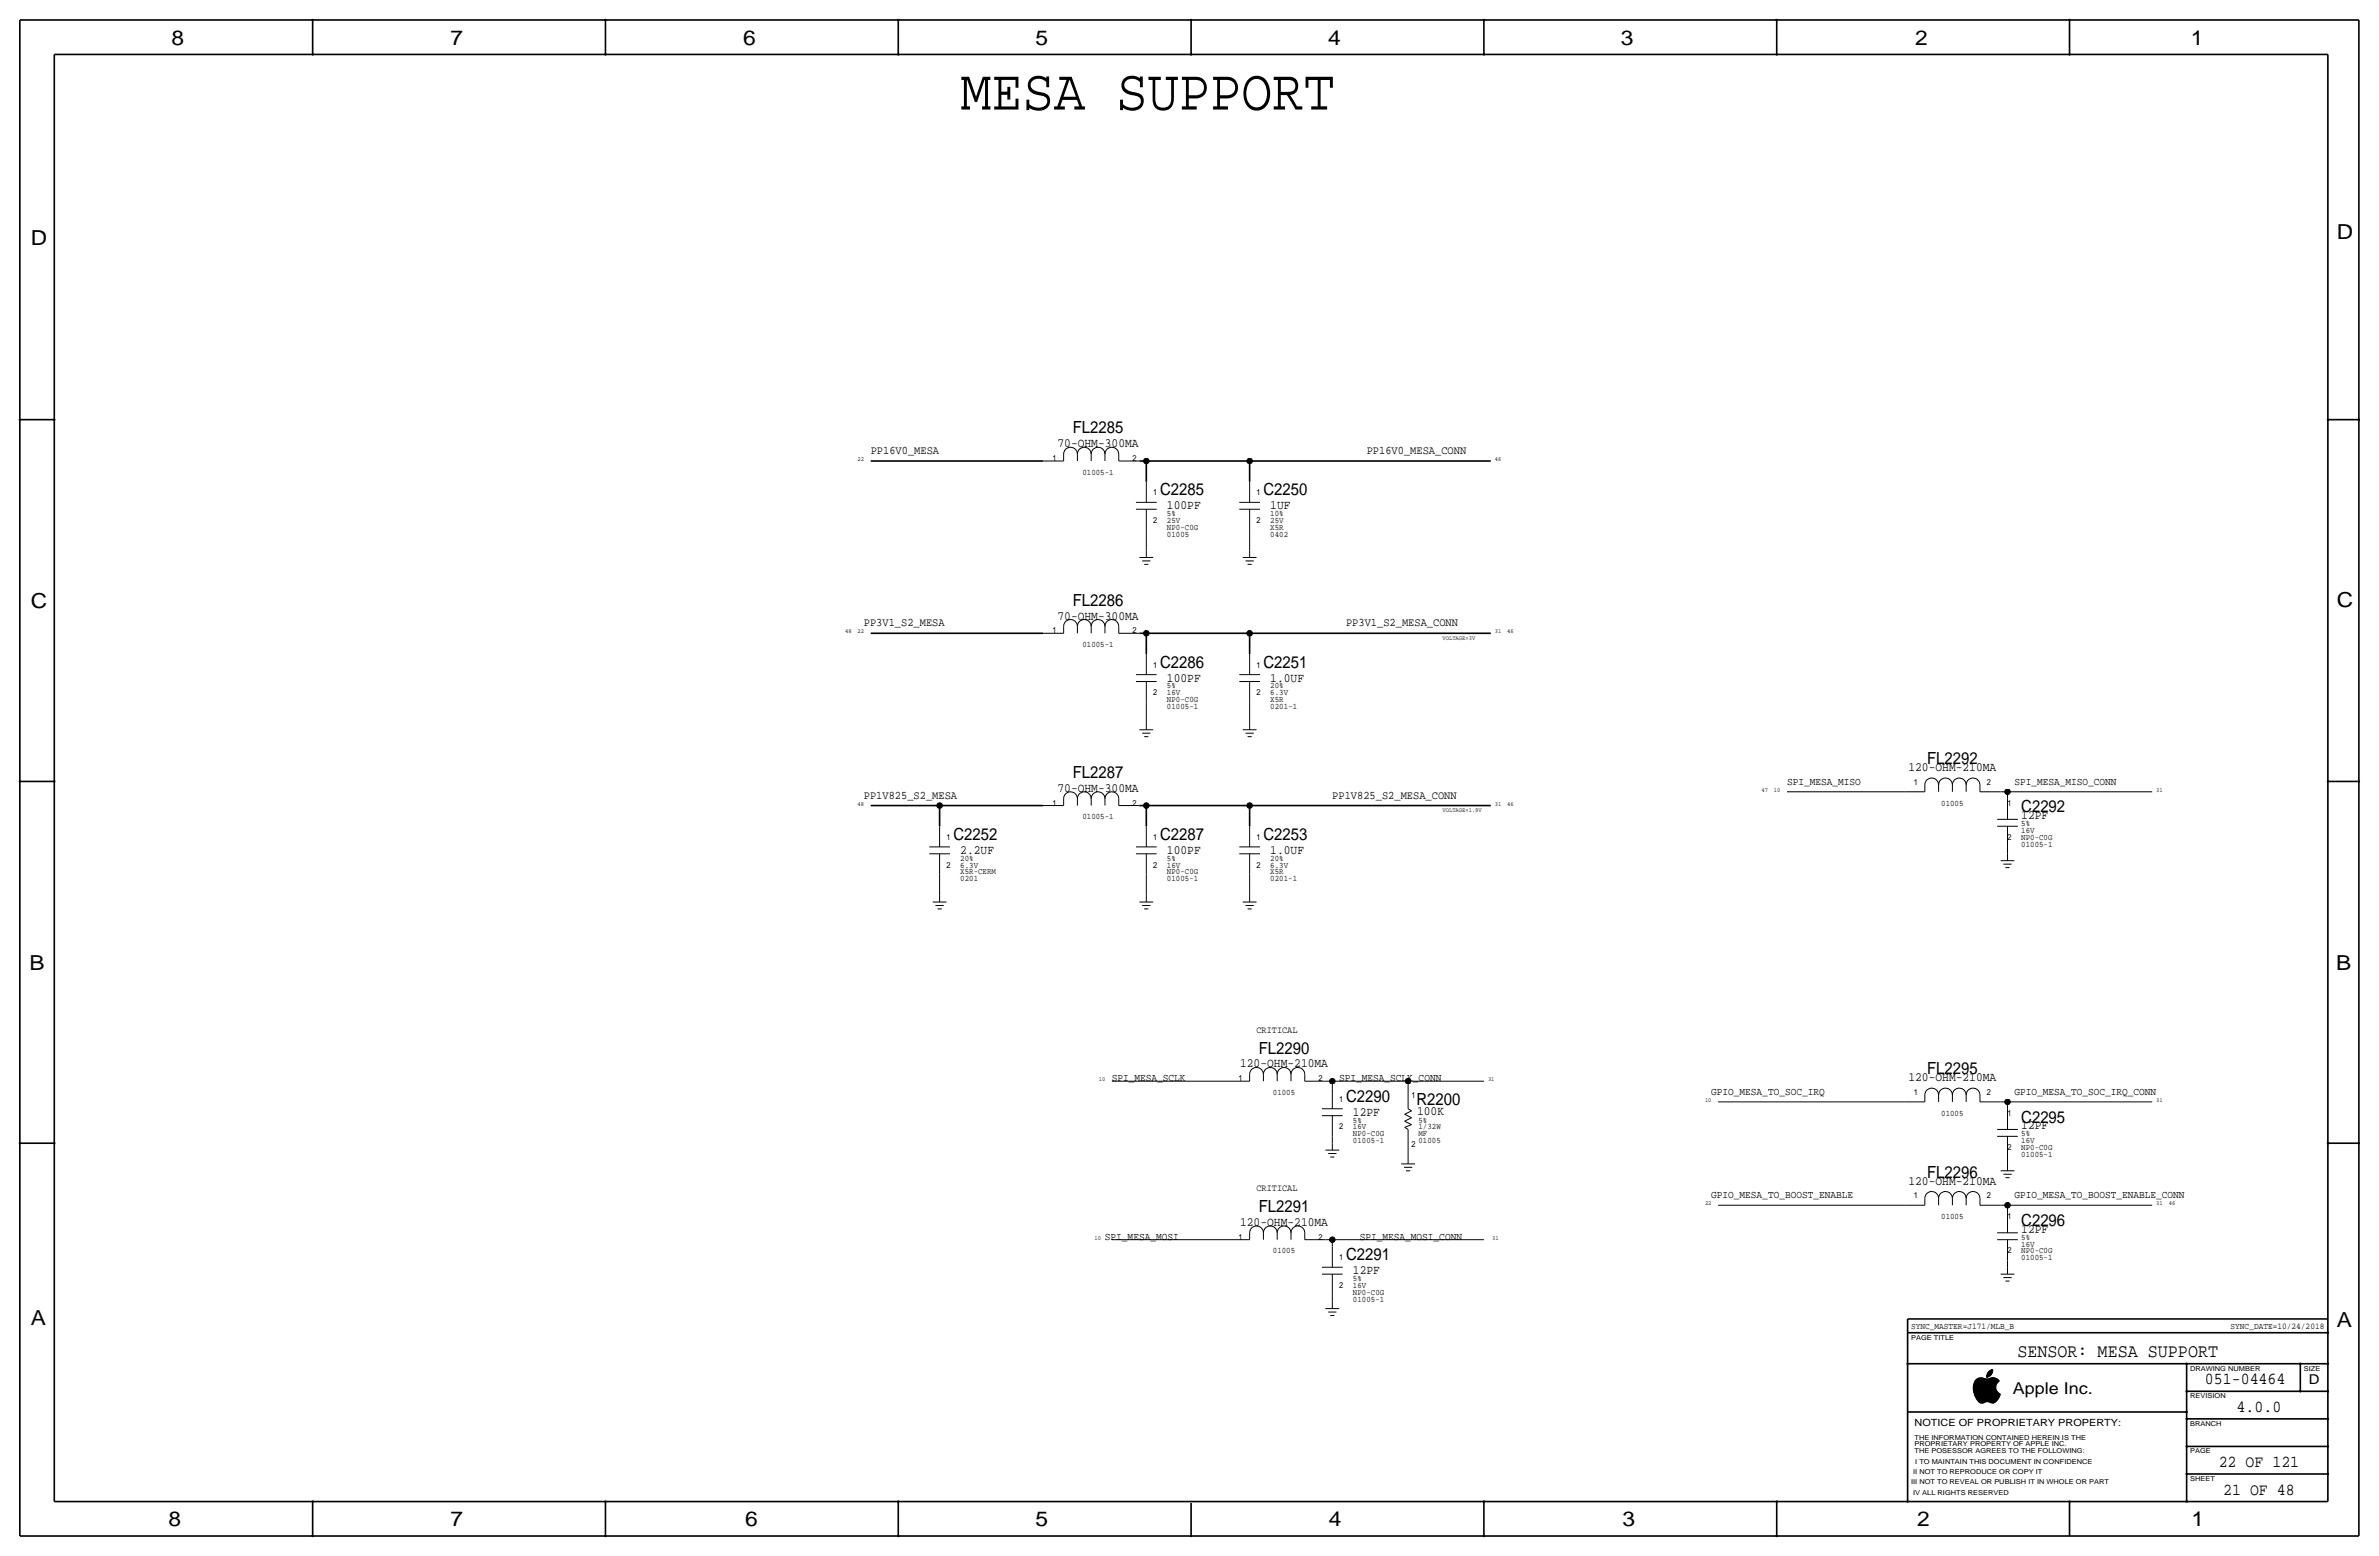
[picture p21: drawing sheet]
<svg xmlns="http://www.w3.org/2000/svg" width="877mm" height="574mm" viewBox="0 0 877 574" stroke-linecap="round" stroke-linejoin="round" font-family="sans-serif">
<defs><g id="words">
<text font-size="21.5" x="354" y="40.4">MESA SUPPORT</text>
<g font-size="7.6">
<text x="63.2" y="16.5">8</text>
<text x="166.1" y="16.5">7</text>
<text x="274" y="16.5">6</text>
<text x="381.7" y="16.5">5</text>
<text x="489.7" y="16.5">4</text>
<text x="597.6" y="16.5">3</text>
<text x="706.1" y="16.5">2</text>
<text x="807.7" y="16.5">1</text>
<text x="861.5" y="88.1">D</text>
<text x="11.4" y="90.4">D</text>
<text x="11.4" y="224.3">C</text>
<text x="861.5" y="223.8">C</text>
<text x="10.9" y="357.6">B</text>
<text x="861.3" y="357.4">B</text>
<text x="11.4" y="488.4">A</text>
<text x="861.5" y="489.2">A</text>
<text x="62.2" y="562.6">8</text>
<text x="166.1" y="562.6">7</text>
<text x="274.8" y="562.6">6</text>
<text x="381.7" y="562.6">5</text>
<text x="489.9" y="562.6">4</text>
<text x="598.1" y="562.6">3</text>
<text x="706.8" y="562.6">2</text>
<text x="807.9" y="562.6">1</text>
</g>
<text font-size="6.9" x="743.7" y="500.1">SENSOR: MESA SUPPORT</text>
<g font-size="6.2">
<text x="395.5" y="159.8">FL2285</text>
<text x="427.7" y="182.6">C2285</text>
<text x="465.8" y="182.6">C2250</text>
<text x="395.5" y="223.3">FL2286</text>
<text x="427.7" y="246.1">C2286</text>
<text x="465.8" y="246.1">C2251</text>
<text x="710.5" y="281.7">FL2292</text>
<text x="395.5" y="286.8">FL2287</text>
<text x="745.2" y="299.5">C2292</text>
<text x="351.5" y="309.6">C2252</text>
<text x="427.7" y="309.6">C2287</text>
<text x="465.8" y="309.6">C2253</text>
<text x="464.1" y="388.4">FL2290</text>
<text x="710.5" y="396">FL2295</text>
<text x="496.3" y="406.1">C2290</text>
<text x="522.2" y="407.2">R2200</text>
<text x="745.2" y="413.8">C2295</text>
<text x="710.5" y="434.1">FL2296</text>
<text x="464.1" y="446.8">FL2291</text>
<text x="745.2" y="451.9">C2296</text>
<text x="496.3" y="464.6">C2291</text>
<text x="812.9" y="510.3">051-04464</text>
<text x="824.6" y="520.4">4.0.0</text>
<text x="818" y="540.8">22 OF 121</text>
<text x="819.6" y="550.9">21 OF 48</text>
</g>
<text font-size="6" x="742.1" y="513.9">Apple Inc.</text>
<text font-size="5" x="851.2" y="510.3">D</text>
<g font-size="4.7">
<text x="389.9" y="164.8">70-OHM-300MA</text>
<text x="430.2" y="187.7">100PF</text>
<text x="468.3" y="187.7">1UF</text>
<text x="389.9" y="228.3">70-OHM-300MA</text>
<text x="430.2" y="251.2">100PF</text>
<text x="468.3" y="251.2">1.0UF</text>
<text x="703.6" y="284.2">120-OHM-210MA</text>
<text x="389.9" y="291.8">70-OHM-300MA</text>
<text x="745.2" y="302">12PF</text>
<text x="354" y="314.7">2.2UF</text>
<text x="430.2" y="314.7">100PF</text>
<text x="468.3" y="314.7">1.0UF</text>
<text x="457.2" y="393.4">120-OHM-210MA</text>
<text x="703.6" y="398.5">120-OHM-210MA</text>
<text x="498.8" y="411.2">12PF</text>
<text x="522.4" y="411">100K</text>
<text x="745.2" y="416.3">12PF</text>
<text x="703.6" y="436.6">120-OHM-210MA</text>
<text x="457.2" y="451.9">120-OHM-210MA</text>
<text x="745.2" y="454.4">12PF</text>
<text x="498.8" y="469.6">12PF</text>
</g>
<g font-size="4.3">
<text x="321" y="167.4">PP16V0_MESA</text>
<text x="503.9" y="167.4">PP16V0_MESA_CONN</text>
<text x="318.5" y="230.9">PP3V1_S2_MESA</text>
<text x="496.3" y="230.9">PP3V1_S2_MESA_CONN</text>
<text x="318.5" y="294.4">PP1V825_S2_MESA</text>
<text x="491.2" y="294.4">PP1V825_S2_MESA_CONN</text>
</g>
<g font-size="3.9">
<text x="658.8" y="289.3">SPI_MESA_MISO</text>
<text x="742.6" y="289.3">SPI_MESA_MISO_CONN</text>
<text x="409.9" y="398.5">SPI_MESA_SCLK</text>
<text x="493.7" y="398.5">SPI_MESA_SCLK_CONN</text>
<text x="630.9" y="403.6">GPIO_MESA_TO_SOC_IRQ</text>
<text x="742.6" y="403.6">GPIO_MESA_TO_SOC_IRQ_CONN</text>
<text x="630.9" y="441.7">GPIO_MESA_TO_BOOST_ENABLE</text>
<text x="742.6" y="441.7">GPIO_MESA_TO_BOOST_ENABLE_CONN</text>
<text x="407.4" y="456.9">SPI_MESA_MOSI</text>
<text x="501.3" y="456.9">SPI_MESA_MOSI_CONN</text>
</g>
<text font-size="3.7" x="705.8" y="525.5">NOTICE OF PROPRIETARY PROPERTY:</text>
<g font-size="3.5">
<text x="463.2" y="380.7">CRITICAL</text>
<text x="463.2" y="439.2">CRITICAL</text>
</g>
<g font-size="3.2">
<text x="704.5" y="490">SYNC_MASTER=J171/MLB_B</text>
<text x="822.3" y="490">SYNC_DATE=10/24/2018</text>
</g>
<g font-size="3.1">
<text x="388.1" y="169.9">1</text>
<text x="417.5" y="169.9">2</text>
<text x="399.1" y="175">01005-1</text>
<text x="425.1" y="182.6">1</text>
<text x="463.2" y="182.6">1</text>
<text x="430.2" y="190.2">5%</text>
<text x="468.3" y="190.2">10%</text>
<text x="425.1" y="192.8">2</text>
<text x="430.2" y="197.9">01005</text>
<text x="430.2" y="195.3">NP0-C0G</text>
<text x="430.2" y="192.8">25V</text>
<text x="463.2" y="192.8">2</text>
<text x="468.3" y="197.9">0402</text>
<text x="468.3" y="195.3">X5R</text>
<text x="468.3" y="192.8">25V</text>
<text x="388.1" y="233.4">1</text>
<text x="417.5" y="233.4">2</text>
<text x="399.1" y="238.5">01005-1</text>
<text x="425.1" y="246.1">1</text>
<text x="463.2" y="246.1">1</text>
<text x="425.1" y="256.3">2</text>
<text x="430.2" y="253.7">5%</text>
<text x="430.2" y="256.3">16V</text>
<text x="463.2" y="256.3">2</text>
<text x="468.3" y="256.3">6.3V</text>
<text x="468.3" y="253.7">20%</text>
<text x="430.2" y="258.8">NP0-C0G</text>
<text x="430.2" y="261.4">01005-1</text>
<text x="468.3" y="258.8">X5R</text>
<text x="468.3" y="261.4">0201-1</text>
<text x="705.6" y="289.3">1</text>
<text x="732.5" y="289.3">2</text>
<text x="388.1" y="296.9">1</text>
<text x="417.5" y="296.9">2</text>
<text x="715.7" y="296.9">01005</text>
<text x="740.1" y="296.9">1</text>
<text x="399.1" y="302">01005-1</text>
<text x="745.2" y="304.5">5%</text>
<text x="348.9" y="309.6">1</text>
<text x="425.1" y="309.6">1</text>
<text x="463.2" y="309.6">1</text>
<text x="740.1" y="309.6">2</text>
<text x="745.2" y="309.6">NP0-C0G</text>
<text x="745.2" y="307.1">16V</text>
<text x="354" y="317.2">20%</text>
<text x="430.2" y="317.2">5%</text>
<text x="468.3" y="317.2">20%</text>
<text x="745.2" y="312.2">01005-1</text>
<text x="348.9" y="319.8">2</text>
<text x="354" y="319.8">6.3V</text>
<text x="354" y="322.3">X5R-CERM</text>
<text x="425.1" y="319.8">2</text>
<text x="430.2" y="322.3">NP0-C0G</text>
<text x="430.2" y="319.8">16V</text>
<text x="463.2" y="319.8">2</text>
<text x="468.3" y="322.3">X5R</text>
<text x="468.3" y="319.8">6.3V</text>
<text x="354" y="324.9">0201</text>
<text x="430.2" y="324.9">01005-1</text>
<text x="468.3" y="324.9">0201-1</text>
<text x="456.6" y="398.5">1</text>
<text x="486.1" y="398.5">2</text>
<text x="469.3" y="403.6">01005</text>
<text x="493.7" y="406.1">1</text>
<text x="520.4" y="404.9">1</text>
<text x="705.6" y="403.6">1</text>
<text x="732.5" y="403.6">2</text>
<text x="498.8" y="413.8">5%</text>
<text x="522.9" y="413.8">5%</text>
<text x="715.7" y="411.2">01005</text>
<text x="740.1" y="411.2">1</text>
<text x="493.7" y="416.3">2</text>
<text x="498.8" y="418.8">NP0-C0G</text>
<text x="498.8" y="416.3">16V</text>
<text x="522.9" y="416.3">1/32W</text>
<text x="522.9" y="418.8">MF</text>
<text x="745.2" y="418.8">5%</text>
<text x="498.8" y="421.4">01005-1</text>
<text x="520.4" y="422.7">2</text>
<text x="522.9" y="421.4">01005</text>
<text x="740.1" y="423.9">2</text>
<text x="745.2" y="423.9">NP0-C0G</text>
<text x="745.2" y="421.4">16V</text>
<text x="745.2" y="426.5">01005-1</text>
<text x="705.6" y="441.7">1</text>
<text x="732.5" y="441.7">2</text>
<text x="715.7" y="449.3">01005</text>
<text x="740.1" y="449.3">1</text>
<text x="456.6" y="456.9">1</text>
<text x="486.1" y="456.9">2</text>
<text x="745.2" y="456.9">5%</text>
<text x="745.2" y="459.5">16V</text>
<text x="469.3" y="462">01005</text>
<text x="493.7" y="464.6">1</text>
<text x="740.1" y="462">2</text>
<text x="745.2" y="462">NP0-C0G</text>
<text x="745.2" y="464.6">01005-1</text>
<text x="498.8" y="472.2">5%</text>
<text x="493.7" y="474.7">2</text>
<text x="498.8" y="479.8">01005-1</text>
<text x="498.8" y="477.3">NP0-C0G</text>
<text x="498.8" y="474.7">16V</text>
</g>
<g font-size="2.5">
<text x="704.5" y="493.8">PAGE TITLE</text>
<text x="807.4" y="505.2">DRAWING NUMBER</text>
<text x="849.3" y="505.2">SIZE</text>
<text x="807.4" y="515.4">REVISION</text>
<text x="807.4" y="525.5">BRANCH</text>
<text x="705.8" y="533.1">PROPRIETARY PROPERTY OF APPLE INC.</text>
<text x="705.8" y="530.6">THE INFORMATION CONTAINED HEREIN IS THE</text>
<text x="705.8" y="535.7">THE POSESSOR AGREES TO THE FOLLOWING:</text>
<text x="706.1" y="539.5">I TO MAINTAIN THIS DOCUMENT IN CONFIDENCE</text>
<text x="807.4" y="535.7">PAGE</text>
<text x="705.3" y="543.3">II NOT TO REPRODUCE OR COPY IT</text>
<text x="807.4" y="545.8">SHEET</text>
<text x="704.5" y="547.1">III NOT TO REVEAL OR PUBLISH IT IN WHOLE OR PART</text>
<text x="705.3" y="550.9">IV ALL RIGHTS RESERVED</text>
</g>
<g font-size="2.3">
<text x="316.2" y="169.9">22</text>
<text x="551.1" y="169.9">46</text>
<text x="311.6" y="233.4">48</text>
<text x="316.2" y="233.4">22</text>
<text x="551.1" y="233.4">31</text>
<text x="555.7" y="233.4">46</text>
<text x="531.8" y="236">VOLTAGE=3V</text>
<text x="649.4" y="291.8">47</text>
<text x="654" y="291.8">10</text>
<text x="795" y="291.8">31</text>
<text x="316.2" y="296.9">48</text>
<text x="531.8" y="299.5">VOLTAGE=1.9V</text>
<text x="551.1" y="296.9">31</text>
<text x="555.7" y="296.9">46</text>
<text x="405.1" y="398.5">10</text>
<text x="548.6" y="398.5">31</text>
<text x="628.6" y="406.1">10</text>
<text x="795" y="406.1">31</text>
<text x="628.6" y="444.2">22</text>
<text x="795" y="444.2">31</text>
<text x="799.5" y="444.2">46</text>
<text x="403.6" y="456.9">10</text>
<text x="550.1" y="456.9">31</text>
</g>
</g></defs>
<g fill="none" stroke="#000" stroke-width=".6">
<path d="M7.3 7.4v558.8zM7.3 7.4h862.3zM115.3 7.4v12.7zM223.2 7.4v12.7zM331.2 7.4v12.7zM439.1 7.4v12.7zM547.1 7.4v12.7zM655 7.4v12.7zM763 7.4v12.7zM869.6 7.4v558.8zM20 20.1v533.4zM20 20.1h838.2z"/>
<path d="M858.2 20.1v533.4zM7.3 154.7h12.7zM858.2 154.7h11.4zM321 169.9h63.5zM420.1 169.9h2.5zM422.6 169.9v7.6zM422.6 169.9h38.1zM460.7 169.9h88.9zM460.7 169.9v7.6zM321 233.4h63.5zM420.1 233.4h2.5zM422.6 233.4h38.1z"/>
<path d="M422.6 233.4v7.6zM460.7 233.4v7.6zM460.7 233.4h88.9zM7.3 288h12.7zM321 296.9h25.4zM346.4 296.9v7.6zM346.4 296.9h38.1zM420.1 296.9h2.5zM422.6 296.9h38.1zM422.6 296.9v7.6zM460.7 296.9v7.6zM460.7 296.9h88.9z"/>
<path d="M858.2 288h11.4zM7.3 421.4h12.7zM858.2 421.4h11.4zM703.3 486.2v5zM703.3 486.2h154.9zM703.3 491.2h154.9zM703.3 491.2v62.3zM703.3 502.7h154.9zM806.1 502.7v50.8zM806.1 512.8h52.1zM848.1 502.7v10.1zM703.3 520.4h102.8z"/>
<path d="M806.1 533.1h52.1zM806.1 523h52.1zM20 553.5h838.2zM115.3 553.5v12.7zM223.2 553.5v12.7zM331.2 553.5v12.7zM439.1 554v12.2zM547.1 553.5v12.7zM655 553.5v12.7zM763 553.5v12.7zM806.1 543.3h52.1zM7.3 566.2h862.3z"/>
</g>
<g fill="none" stroke="#000" stroke-width=".37">
<path d="M384.5 169.9h7.6zM392.1 167.4v2.5zM392.1 167.4a2.54 2.54 0 0 1 2.6-2.5 2.54 2.54 0 0 1 2.5 2.5 2.54 2.54 0 0 1 2.5-2.5 2.54 2.54 0 0 1 2.6 2.5 2.54 2.54 0 0 1 2.5-2.5 2.54 2.54 0 0 1 2.6 2.5 2.54 2.54 0 0 1 2.5-2.5 2.54 2.54 0 0 1 2.5 2.5M397.2 167.4v2.5zM402.3 167.4v2.5zM407.4 167.4v2.5zM412.4 169.9h7.7zM412.4 167.4v2.5zM422.6 177.5v7.7zM460.7 177.5v7.7zM418.8 185.2h7.6zM418.8 187.7h7.6z"/>
<path d="M422.6 195.3v7.6zM422.6 187.7v7.6zM456.9 185.2h7.6zM456.9 187.7h7.6zM460.7 195.3v7.6zM460.7 187.7v7.6zM420.1 205.5h5zM421.1 206.8h3zM421.8 208h1.6zM422.6 202.9v2.6zM458.2 205.5h5zM459.2 206.8h3z"/>
<path d="M459.9 208h1.6zM460.7 202.9v2.6zM384.5 233.4h7.6zM392.1 230.9v2.5zM392.1 230.9a2.54 2.54 0 0 1 2.6-2.5 2.54 2.54 0 0 1 2.5 2.5 2.54 2.54 0 0 1 2.5-2.5 2.54 2.54 0 0 1 2.6 2.5 2.54 2.54 0 0 1 2.5-2.5 2.54 2.54 0 0 1 2.6 2.5 2.54 2.54 0 0 1 2.5-2.5 2.54 2.54 0 0 1 2.5 2.5M397.2 230.9v2.5zM402.3 230.9v2.5zM407.4 230.9v2.5zM412.4 233.4h7.7zM412.4 230.9v2.5zM418.8 248.7h7.6zM418.8 251.2h7.6z"/>
<path d="M422.6 258.8v7.6zM422.6 241v7.7zM422.6 251.2v7.6zM456.9 248.7h7.6zM456.9 251.2h7.6zM460.7 258.8v7.6zM460.7 241v7.7zM460.7 251.2v7.6zM420.1 269h5zM421.1 270.3h3zM421.8 271.5h1.6zM422.6 266.4v2.6z"/>
<path d="M458.2 269h5zM459.2 270.3h3zM459.9 271.5h1.6zM460.7 266.4v2.6zM384.5 296.9h7.6zM392.1 294.4v2.5zM392.1 294.4a2.54 2.54 0 0 1 2.6-2.5 2.54 2.54 0 0 1 2.5 2.5 2.54 2.54 0 0 1 2.5-2.5 2.54 2.54 0 0 1 2.6 2.5 2.54 2.54 0 0 1 2.5-2.5 2.54 2.54 0 0 1 2.6 2.5 2.54 2.54 0 0 1 2.5-2.5 2.54 2.54 0 0 1 2.5 2.5M397.2 294.4v2.5zM402.3 294.4v2.5zM407.4 294.4v2.5zM412.4 296.9h7.7zM412.4 294.4v2.5z"/>
<path d="M658.8 291.8h43.2zM702 291.8h7.6zM709.6 289.3v2.5zM709.6 289.3a2.54 2.54 0 0 1 2.6-2.5 2.54 2.54 0 0 1 2.5 2.5 2.54 2.54 0 0 1 2.5-2.5 2.54 2.54 0 0 1 2.6 2.5 2.54 2.54 0 0 1 2.5-2.5 2.54 2.54 0 0 1 2.6 2.5 2.54 2.54 0 0 1 2.5-2.5 2.54 2.54 0 0 1 2.5 2.5M714.7 289.3v2.5zM719.8 289.3v2.5zM724.9 289.3v2.5zM729.9 291.8h7.7zM729.9 289.3v2.5zM737.6 291.8h2.5zM740.1 291.8h53.3zM740.1 291.8v2.6z"/>
<path d="M740.1 294.4v7.6zM342.6 312.2h7.6zM342.6 314.7h7.6zM346.4 304.5v7.7zM346.4 314.7v7.6zM418.8 312.2h7.6zM418.8 314.7h7.6zM422.6 304.5v7.7zM422.6 314.7v7.6zM456.9 312.2h7.6zM456.9 314.7h7.6zM460.7 304.5v7.7z"/>
<path d="M460.7 314.7v7.6zM736.3 302h7.6zM736.3 304.5h7.6zM737.6 317.2h5zM738.6 318.5h3zM739.3 319.8h1.6zM740.1 312.2v2.5zM740.1 314.7v2.5zM740.1 304.5v7.7zM343.9 332.5h5zM344.9 333.8h3zM345.6 335h1.6z"/>
<path d="M346.4 322.3v7.6zM346.4 329.9v2.6zM420.1 332.5h5zM421.1 333.8h3zM421.8 335h1.6zM422.6 322.3v7.6zM422.6 329.9v2.6zM458.2 332.5h5zM459.2 333.8h3zM459.9 335h1.6zM460.7 322.3v7.6zM460.7 329.9v2.6z"/>
<path d="M409.9 398.5h43.2zM453.1 398.5h7.6zM460.7 396v2.5zM460.7 396a2.54 2.54 0 0 1 2.5-2.5 2.54 2.54 0 0 1 2.6 2.5 2.54 2.54 0 0 1 2.5-2.5 2.54 2.54 0 0 1 2.6 2.5 2.54 2.54 0 0 1 2.5-2.5 2.54 2.54 0 0 1 2.5 2.5 2.54 2.54 0 0 1 2.6-2.5 2.54 2.54 0 0 1 2.5 2.5M465.8 396v2.5zM470.9 396v2.5zM475.9 396v2.5zM481 398.5h7.6zM481 396v2.5zM488.6 398.5h2.6zM491.2 398.5h27.9zM491.2 398.5v2.6z"/>
<path d="M519.1 398.5v2.6zM519.1 398.5h28zM487.4 408.7h7.6zM487.4 411.2h7.6zM491.2 418.8v2.6zM491.2 401.1v7.6zM491.2 411.2v7.6zM517.9 415.5l1.2 .8zM517.9 415.5l2.5-1zM517.9 413.3l2.5 1.2zM517.9 413.3l2.5-1.3zM517.9 410.7l2.5 1.3z"/>
<path d="M517.9 410.7l2.5-1.3zM519.1 416.3v7.6zM519.1 401.1v7.6zM519.1 408.7l1.3 .7zM633.4 406.1h68.6zM702 406.1h7.6zM709.6 403.6v2.5zM709.6 403.6a2.54 2.54 0 0 1 2.6-2.5 2.54 2.54 0 0 1 2.5 2.5 2.54 2.54 0 0 1 2.5-2.5 2.54 2.54 0 0 1 2.6 2.5 2.54 2.54 0 0 1 2.5-2.5 2.54 2.54 0 0 1 2.6 2.5 2.54 2.54 0 0 1 2.5-2.5 2.54 2.54 0 0 1 2.5 2.5M714.7 403.6v2.5zM719.8 403.6v2.5zM724.9 403.6v2.5zM729.9 406.1h7.7z"/>
<path d="M729.9 403.6v2.5zM736.3 416.3h7.6zM736.3 418.8h7.6zM737.6 406.1h2.5zM740.1 406.1v2.6zM740.1 406.1h53.3zM740.1 408.7v7.6zM740.1 418.8v7.7zM488.6 423.9h5.1zM489.7 425.2h3zM490.4 426.5h1.5zM491.2 421.4v2.5z"/>
<path d="M516.6 429h5.1zM517.6 430.3h3zM518.4 431.5h1.5zM519.1 423.9v2.6zM519.1 426.5v2.5zM737.6 431.5h5zM738.6 432.8h3zM739.3 434.1h1.6zM740.1 426.5v2.5zM740.1 429v2.5zM409.9 456.9h43.2zM453.1 456.9h7.6z"/>
<path d="M460.7 454.4v2.5zM460.7 454.4a2.54 2.54 0 0 1 2.5-2.5 2.54 2.54 0 0 1 2.6 2.5 2.54 2.54 0 0 1 2.5-2.5 2.54 2.54 0 0 1 2.6 2.5 2.54 2.54 0 0 1 2.5-2.5 2.54 2.54 0 0 1 2.5 2.5 2.54 2.54 0 0 1 2.6-2.5 2.54 2.54 0 0 1 2.5 2.5M465.8 454.4v2.5zM470.9 454.4v2.5zM475.9 454.4v2.5zM481 456.9h7.6zM481 454.4v2.5zM488.6 456.9h2.6zM491.2 456.9v2.6zM491.2 456.9h55.9zM491.2 459.5v7.6zM633.4 444.2h68.6z"/>
<path d="M702 444.2h7.6zM709.6 441.7v2.5zM709.6 441.7a2.54 2.54 0 0 1 2.6-2.5 2.54 2.54 0 0 1 2.5 2.5 2.54 2.54 0 0 1 2.5-2.5 2.54 2.54 0 0 1 2.6 2.5 2.54 2.54 0 0 1 2.5-2.5 2.54 2.54 0 0 1 2.6 2.5 2.54 2.54 0 0 1 2.5-2.5 2.54 2.54 0 0 1 2.5 2.5M714.7 441.7v2.5zM719.8 441.7v2.5zM724.9 441.7v2.5zM729.9 444.2h7.7zM729.9 441.7v2.5zM736.3 454.4h7.6zM736.3 456.9h7.6zM737.6 444.2h2.5zM740.1 444.2h53.3z"/>
<path d="M740.1 444.2v2.6zM740.1 446.8v7.6zM740.1 456.9v7.7zM487.4 467.1h7.6zM487.4 469.6h7.6zM491.2 477.3v2.5zM491.2 479.8v2.5zM491.2 469.6v7.7zM737.6 469.6h5zM738.6 470.9h3zM739.3 472.2h1.6zM740.1 464.6v2.5z"/>
<path d="M740.1 467.1v2.5zM488.6 482.3h5.1zM489.7 483.6h3zM490.4 484.9h1.5zM727.5 511.7h8.3zM727.5 512h8.3zM727.5 512.1h8.3zM727.5 512.2h8.4zM727.5 512.3h8.4zM727.5 511.2h8.2zM727.5 511.3h8.2zM727.5 511.5h8.2z"/>
<path d="M727.5 511.8h8.3zM727.5 511.6h8.3zM727.5 512.4h8.5zM727.5 511.9h8.3zM727.5 511.4h8.2zM727.5 511.1h8.3zM727.6 512.8h8.6zM727.6 510.8h8.2zM727.6 511h8.2zM727.6 512.7h8.5zM727.6 512.5h8.4zM727.6 512.6h8.4z"/>
<path d="M727.6 510.9h8.2zM727.6 510.7h8.2zM727.6 512.9h8.6zM727.6 513.1h8.8zM727.6 513h8.7zM727.6 510.6h8.3zM727.6 510.5h8.3zM727.7 510.4h8.2zM727.7 513.2h8.8zM727.7 510.3h8.3zM727.7 510.2h8.3zM727.7 513.3h9z"/>
<path d="M727.7 513.4h9.1zM727.7 510.1h8.3zM727.8 513.6h9.2zM727.8 510h8.3zM727.8 513.5h9.1zM727.8 509.9h8.4zM727.8 513.7h9.4zM727.8 513.8h9.6zM727.8 509.8h8.5zM727.9 513.9h9.5zM727.9 509.7h8.4zM727.9 509.6h8.5z"/>
<path d="M727.9 514h9.5zM727.9 514.1h9.5zM728 509.5h8.5zM728 514.2h9.4zM728 509.3h8.7zM728 509.4h8.6zM728 514.4h9.3zM728.1 509.2h8.8zM728.1 514.5h9.2zM728.1 509.1h8.9zM728.1 514.6h9.1zM728.2 509h8.8z"/>
<path d="M728.2 514.7h9zM728.2 514.8h9zM728.3 508.9h8.7zM728.3 514.9h8.8zM728.3 508.8h8.6zM728.3 515.1h8.7zM728.3 515h8.8zM728.4 508.7h8.4zM728.4 515.2h8.6zM728.5 515.3h8.4zM728.5 508.6h8.2zM728.5 515.4h8.4z"/>
<path d="M728.6 515.5h8.2zM728.6 508.5h7.9zM728.7 515.6h8zM728.7 508.4h7.7zM728.7 515.7h8zM728.8 515.8h7.7zM728.9 508.3h3.1zM728.9 515.9h7.6zM728.9 516h7.5zM729 508.2h2.6zM729 516.1h7.3zM729.1 516.2h7.1z"/>
<path d="M729.2 516.3h6.9zM729.2 508.1a4.7 4.7 0 0 0-1.2 6.3l1.8 2.6 .8 .2 1-.3M729.3 508.1h2.1zM729.3 516.4h6.7zM729.4 516.5h6.5zM729.5 516.6h6.3zM729.6 516.7h2.5zM729.6 507.9h1.4zM729.7 516.8h2.1zM729.8 516.9h1.9zM729.9 517h1.6zM730.2 517.1h1z"/>
<path d="M732.4 507.5h.6zM732.4 507.4h.8zM732.4 507.6h.4zM732.4 507h1.4zM732.4 507.1h1.3zM732.4 507.2h1.2zM732.4 507.3h1zM732.5 506.8h1.5zM732.5 506.9h1.4zM732.5 506.6h1.7zM732.5 506.7h1.6zM732.6 506.5h1.7z"/>
<path d="M732.6 506.4h1.7zM732.7 506.3h1.7zM732.7 506.2h1.7zM732.8 506.1h1.7zM732.8 506h1.7zM732.9 505.9h1.6zM733 505.8h1.6zM733.1 505.7h1.5zM733.1 508.3h3.1zM733.2 505.6h1.4zM733.2 516.7h2.5zM733.3 505.5h1.4z"/>
<path d="M733.4 505.4h1.3zM733.4 508.2h2.6zM733.6 505.3h1.1zM733.6 516.8h2zM733.6 508.1a2.99 2.99 0 0 1 3.5 1 2.71 2.71 0 0 0-1.3 2.5 2.71 2.71 0 0 0 1.7 2.3 3.5 3.5 0 0 1-3.1 3.2l-1.6-.4-1.1 .2M733.7 508.1h2.1zM733.7 508.1l-1.3 .2-1.9-.4-1.3 .2M733.7 505.2h1zM733.8 516.9h1.7zM733.9 505.1h.8zM733.9 507.9h1.6zM734 517h1.3z"/>
<path d="M734.1 505h.6zM734.3 504.9h.4zM734.3 507.8h.8zM734.3 517.1h.7zM734.7 504.7a2.81 2.81 0 0 0-2.3 3 2.71 2.71 0 0 0 2.3-2.9"/>
</g>
<g fill="#000" stroke="#000" stroke-width=".37">
<path d="M115.1 7.2h.4v.3h-.4zM115.1 19.9h.4v.3h-.4zM223 7.2h.4v.3h-.4zM223 19.9h.4v.3h-.4zM331 19.9h.4v.3h-.4zM331 7.2h.4v.3h-.4zM438.9 7.2h.4v.3h-.4zM438.9 19.9h.4v.3h-.4zM546.9 7.2h.4v.3h-.4zM546.9 19.9h.4v.3h-.4zM654.8 19.9h.4v.3h-.4zM654.8 7.2h.4v.3h-.4z"/>
<path d="M762.8 19.9h.4v.3h-.4zM762.8 7.2h.4v.3h-.4zM7.1 154.5h.4v.4h-.4zM19.8 154.5h.4v.4h-.4zM858 154.5h.4v.4h-.4zM869.5 154.5h.3v.4h-.3zM7.1 287.9h.4v.3h-.4zM19.8 287.9h.4v.3h-.4zM858 287.9h.4v.3h-.4zM869.5 287.9h.3v.3h-.3zM7.1 421.2h.4v.4h-.4zM19.8 421.2h.4v.4h-.4z"/>
<path d="M858 421.2h.4v.4h-.4zM869.5 421.2h.3v.4h-.3zM858 491.1h.4v.3h-.4zM703.1 502.5h.4v.3h-.4zM806 502.5h.3v.3h-.3zM806 512.7h.3v.3h-.3zM847.9 512.7h.3v.3h-.3zM847.9 502.5h.3v.3h-.3zM858 502.5h.4v.3h-.4zM858 512.7h.4v.3h-.4zM806 520.3h.3v.3h-.3zM806 522.8h.3v.4h-.3z"/>
<path d="M806 533h.3v.3h-.3zM858 522.8h.4v.4h-.4zM858 533h.4v.3h-.4zM115.1 553.3h.4v.3h-.4zM223 553.3h.4v.3h-.4zM331 553.3h.4v.3h-.4zM546.9 553.3h.4v.3h-.4zM654.8 553.3h.4v.3h-.4zM703.1 553.3h.4v.3h-.4zM762.8 553.3h.4v.3h-.4zM806 543.1h.3v.4h-.3zM806 553.3h.3v.3h-.3z"/>
<path d="M858 543.1h.4v.4h-.4zM115.1 566h.4v.3h-.4zM223 566h.4v.3h-.4zM331 566h.4v.3h-.4zM438.9 566h.4v.3h-.4zM546.9 566h.4v.3h-.4zM654.8 566h.4v.3h-.4z"/>
<circle cx="422.6" cy="169.9" r="1.02"/>
<circle cx="460.7" cy="169.9" r="1.02"/>
<circle cx="422.6" cy="233.4" r="1.02"/>
<circle cx="460.7" cy="233.4" r="1.02"/>
<circle cx="346.4" cy="296.9" r="1.02"/>
<circle cx="422.6" cy="296.9" r="1.02"/>
<circle cx="460.7" cy="296.9" r="1.02"/>
<circle cx="740.1" cy="291.8" r="1.02"/>
<circle cx="491.2" cy="398.5" r="1.02"/>
<circle cx="519.1" cy="398.5" r="1.02"/>
<circle cx="740.1" cy="406.1" r="1.02"/>
<circle cx="491.2" cy="456.9" r="1.02"/>
<circle cx="740.1" cy="444.2" r="1.02"/>
</g>
<use href="#words"/>
</svg>
